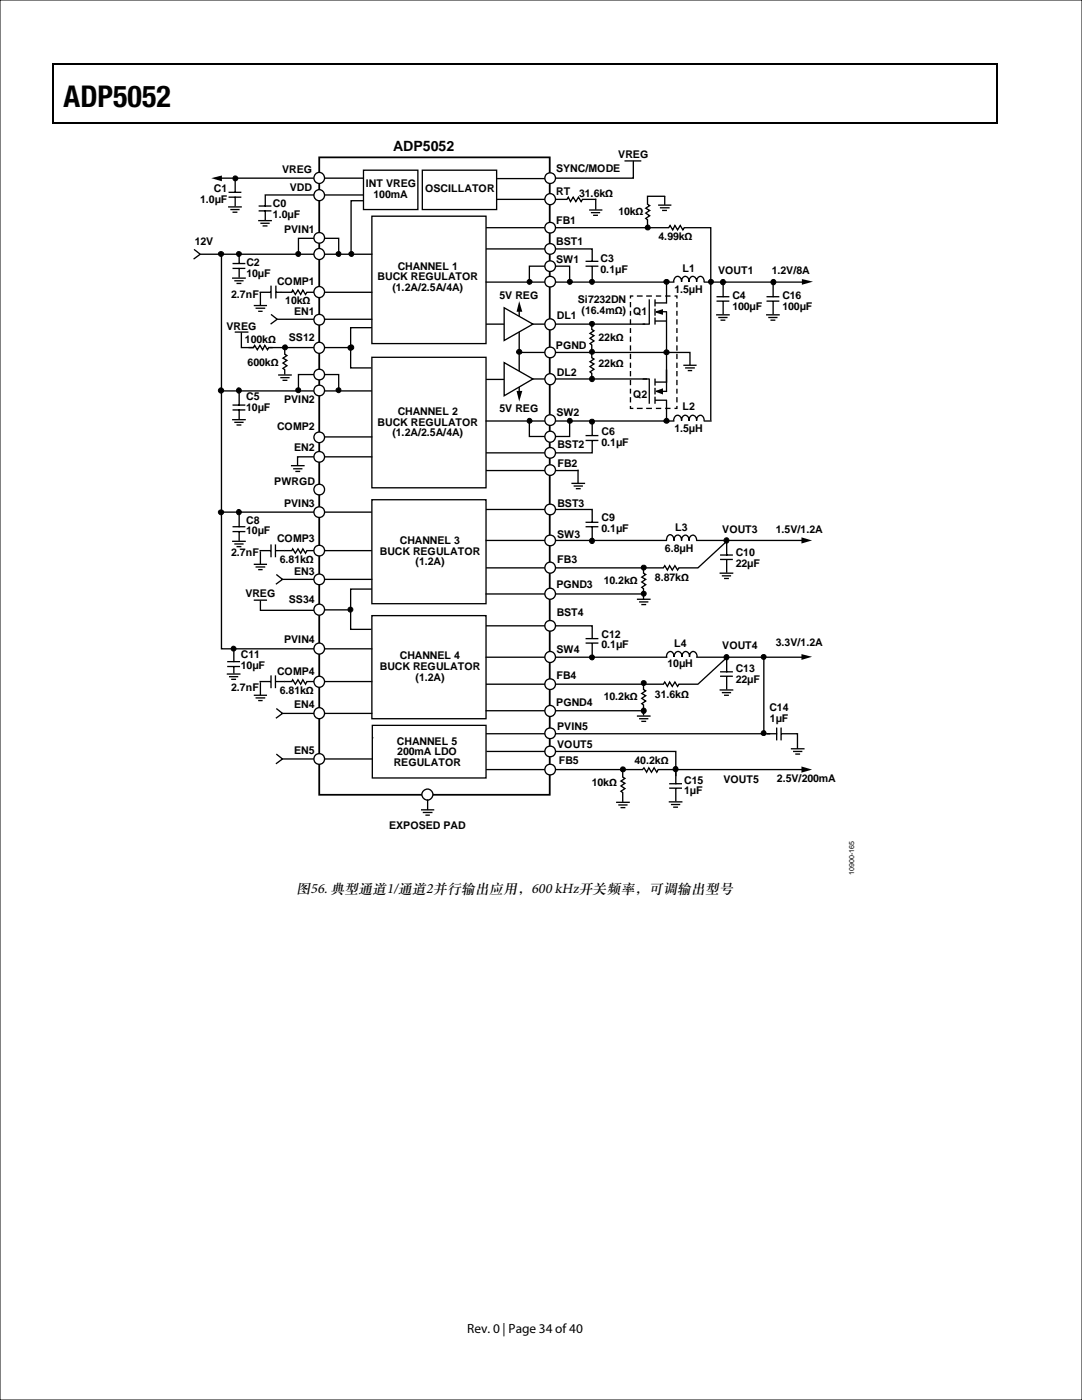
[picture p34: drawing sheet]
<svg xmlns="http://www.w3.org/2000/svg" width="216mm" height="279mm" viewBox="0 0 216 279" stroke-linecap="round" stroke-linejoin="round" font-family="sans-serif">
<defs><g id="words">
<text font-size="6" x="12.7" y="21.3">ADP5052</text>
<text font-size="2.9" x="59.2" y="178.3">图56. 典型通道1/通道2并行输出应用，600 kHz开关频率，可调输出型号</text>
<text font-size="2.8" x="78.4" y="30.2">ADP5052</text>
<text font-size="2.7" x="93.2" y="266">Rev. 0 | Page 34 of 40</text>
<g font-size="2.1">
<text x="56.3" y="34.6">VREG</text>
<text x="111" y="34.4">SYNC/MODE</text>
<text x="123.4" y="31.5">VREG</text>
<text x="39.9" y="40.5">1.0µF</text>
<text x="42.7" y="38.4">C1</text>
<text x="54.5" y="41.4">C0</text>
<text x="57.8" y="38.1">VDD</text>
<text x="73" y="37.4">INT VREG</text>
<text x="74.5" y="39.5">100mA</text>
<text x="84.8" y="38.4">OSCILLATOR</text>
<text x="111" y="38.9">RT</text>
<text x="115.6" y="39.4">31.6kΩ</text>
<text x="54.5" y="43.5">1.0µF</text>
<text x="56.7" y="46.6">PVIN1</text>
<text x="111" y="44.6">FB1</text>
<text x="123.4" y="42.9">10kΩ</text>
<text x="131.4" y="47.8">4.99kΩ</text>
<text x="38.9" y="48.8">12V</text>
<text x="49.2" y="53.1">C2</text>
<text x="79.4" y="53.8">CHANNEL 1</text>
<text x="111" y="49">BST1</text>
<text x="111" y="52.5">SW1</text>
<text x="119.8" y="52.3">C3</text>
<text x="46.1" y="59.5">2.7nF</text>
<text x="49.2" y="55.2">10µF</text>
<text x="55.3" y="56.9">COMP1</text>
<text x="75.4" y="55.9">BUCK REGULATOR</text>
<text x="78.3" y="58.1">(1.2A/2.5A/4A)</text>
<text x="99.7" y="59.8">5V REG</text>
<text x="119.8" y="54.4">0.1µF</text>
<text x="134.6" y="58.5">1.5µH</text>
<text x="136.2" y="54.3">L1</text>
<text x="143.3" y="54.7">VOUT1</text>
<text x="146.1" y="59.7">C4</text>
<text x="154" y="54.7">1.2V/8A</text>
<text x="156.1" y="59.7">C16</text>
<text x="45.2" y="65.8">VREG</text>
<text x="56.9" y="60.7">10kΩ</text>
<text x="58.7" y="62.9">EN1</text>
<text x="111.1" y="63.7">DL1</text>
<text x="115.3" y="60.5">Si7232DN</text>
<text x="116" y="62.7">(16.4mΩ) Q1</text>
<text x="146.1" y="61.8">100µF</text>
<text x="156.1" y="61.8">100µF</text>
<text x="48.9" y="68.4">100kΩ</text>
<text x="57.6" y="68.1">SS12</text>
<text x="110.9" y="69.7">PGND</text>
<text x="119.4" y="68.1">22kΩ</text>
<text x="49.4" y="73">600kΩ</text>
<text x="111.1" y="74.9">DL2</text>
<text x="119.4" y="73.2">22kΩ</text>
<text x="49.1" y="79.9">C5</text>
<text x="49.1" y="82">10µF</text>
<text x="56.7" y="80.3">PVIN2</text>
<text x="79.4" y="82.8">CHANNEL 2</text>
<text x="99.7" y="82.1">5V REG</text>
<text x="111" y="83.1">SW2</text>
<text x="126.3" y="79.5">Q2</text>
<text x="136.2" y="81.9">L2</text>
<text x="55.3" y="85.9">COMP2</text>
<text x="75.4" y="84.9">BUCK REGULATOR</text>
<text x="78.3" y="87.1">(1.2A/2.5A/4A)</text>
<text x="111.2" y="89.5">BST2</text>
<text x="120" y="86.8">C6</text>
<text x="120" y="88.9">0.1µF</text>
<text x="134.6" y="86.3">1.5µH</text>
<text x="58.7" y="90.1">EN2</text>
<text x="111.2" y="93.2">FB2</text>
<text x="54.7" y="96.8">PWRGD</text>
<text x="56.7" y="101.1">PVIN3</text>
<text x="111.2" y="101.2">BST3</text>
<text x="49.1" y="104.5">C8</text>
<text x="49.1" y="106.6">10µF</text>
<text x="111.2" y="107.3">SW3</text>
<text x="120" y="104">C9</text>
<text x="120" y="106.1">0.1µF</text>
<text x="134.7" y="106">L3</text>
<text x="144.1" y="106.5">VOUT3</text>
<text x="154.8" y="106.5">1.5V/1.2A</text>
<text x="46.1" y="111">2.7nF</text>
<text x="55.3" y="108.2">COMP3</text>
<text x="55.8" y="112.3">6.81kΩ</text>
<text x="75.8" y="110.7">BUCK REGULATOR</text>
<text x="79.8" y="108.6">CHANNEL 3</text>
<text x="82.9" y="112.8">(1.2A)</text>
<text x="111.2" y="112.4">FB3</text>
<text x="132.7" y="110.1">6.8µH</text>
<text x="146.8" y="111">C10</text>
<text x="146.8" y="113.1">22µF</text>
<text x="49" y="119.2">VREG</text>
<text x="58.7" y="114.7">EN3</text>
<text x="111" y="117.4">PGND3</text>
<text x="120.5" y="116.6">10.2kΩ</text>
<text x="130.7" y="116">8.87kΩ</text>
<text x="57.6" y="120.4">SS34</text>
<text x="111.1" y="123">BST4</text>
<text x="48.1" y="131.4">C11</text>
<text x="56.7" y="128.2">PVIN4</text>
<text x="79.8" y="131.6">CHANNEL 4</text>
<text x="111" y="130.4">SW4</text>
<text x="120" y="127.3">C12</text>
<text x="120" y="129.4">0.1µF</text>
<text x="134.5" y="129.1">L4</text>
<text x="144.1" y="129.5">VOUT4</text>
<text x="154.8" y="128.8">3.3V/1.2A</text>
<text x="46.1" y="137.9">2.7nF</text>
<text x="48.1" y="133.5">10µF</text>
<text x="55.3" y="134.7">COMP4</text>
<text x="75.8" y="133.7">BUCK REGULATOR</text>
<text x="82.9" y="135.8">(1.2A)</text>
<text x="111" y="135.4">FB4</text>
<text x="133.2" y="133.2">10µH</text>
<text x="146.8" y="134.2">C13</text>
<text x="146.8" y="136.3">22µF</text>
<text x="55.8" y="138.5">6.81kΩ</text>
<text x="58.7" y="141.3">EN4</text>
<text x="111" y="140.8">PGND4</text>
<text x="120.5" y="139.8">10.2kΩ</text>
<text x="130.7" y="139.2">31.6kΩ</text>
<text x="153.5" y="142">C14</text>
<text x="79.2" y="148.6">CHANNEL 5</text>
<text x="111.2" y="145.7">PVIN5</text>
<text x="111.2" y="149.3">VOUT5</text>
<text x="153.6" y="144.1">1µF</text>
<text x="58.7" y="150.5">EN5</text>
<text x="78.6" y="152.9">REGULATOR</text>
<text x="79.3" y="150.7">200mA LDO</text>
<text x="111.5" y="152.5">FB5</text>
<text x="126.6" y="152.4">40.2kΩ</text>
<text x="118.1" y="156.9">10kΩ</text>
<text x="136.5" y="156.4">C15</text>
<text x="136.5" y="158.5">1µF</text>
<text x="144.3" y="156.3">VOUT5</text>
<text x="155" y="156.1">2.5V/200mA</text>
<text x="77.6" y="165.4">EXPOSED PAD</text>
</g>
<text font-size="1.4" x="170.5" y="174.6" transform="rotate(-90 170.5 174.6)">10900-165</text>
</g></defs>
<g fill="#000">
<path d="M10.5 12.7h.3v1h-.3zM10.5 12.7h.3v.3h-.3zM133.3 12.7h.3v.3h-.3zM198.8 12.7h.2v1h-.2zM198.8 12.7h.2v.3h-.2zM10.5 24.4h.3v.2h-.3zM133.1 24.4h.2v.2h-.2zM198.8 24.4h.2v.2h-.2zM125.7 58.9h.7v.3h-.5v.4h-.2zM134.6 58.9h.6v.7h-.3v-.4h-.3zM125.7 81h.2v.4h.5v.2h-.7zM134.9 81h.3v.6h-.6v-.2h.3z"/>
<path d="M132.7 58.9v.3h1.1v-.3zM130.9 58.9v.3h1v-.3zM128.9 58.9v.3h1.2v-.3zM127.1 58.9v.3h1.1v-.3z"/>
<path d="M125.7 60.3v1h.2v-1zM125.7 62v1h.2v-1zM125.7 63.7v1.1h.2v-1.1zM125.7 65.5v1h.2v-1zM125.7 67.2v1h.2v-1zM125.7 68.9v1.1h.2v-1.1zM125.7 70.6v1.1h.2v-1.1zM125.7 72.4v1h.2v-1zM125.7 74v1.1h.2v-1.1zM125.7 75.8v1.1h.2v-1.1zM125.7 77.6v.9h.2v-.9zM125.7 79.3v1h.2v-1z"/>
<path d="M134.9 60.3v1h.3v-1zM134.9 62v1h.3v-1zM134.9 63.7v1.1h.3v-1.1zM134.9 65.5v1h.3v-1zM134.9 67.2v1h.3v-1zM134.9 68.9v1.1h.3v-1.1zM134.9 70.6v1.1h.3v-1.1zM134.9 72.4v1h.3v-1zM134.9 74v1.1h.3v-1.1zM134.9 75.8v1.1h.3v-1.1zM134.9 77.6v.9h.3v-.9zM134.9 79.3v1h.3v-1z"/>
<path d="M132.7 81.4v.2h1.1v-.2zM130.9 81.4v.2h1v-.2zM128.9 81.4v.2h1.2v-.2zM127.1 81.4v.2h1.1v-.2z"/>
</g>
<path d="M10.7 13.7v10.7M10.8 12.8h122.5M133.6 12.8h65.2M198.9 13.7v10.7M10.8 24.5h188" fill="none" stroke="#000" stroke-width=".25"/>
<path d="M124.6 32.1h3.4M126.4 32.1v3.5h-15.6" fill="none" stroke="#000" stroke-width=".26"/>
<path d="M63.7 31.4h46v127.2h-46z" fill="none" stroke="#000" stroke-width=".35"/>
<path d="M74.2 71.3h22.8v26.1h-22.8z" fill="#fff"/>
<path d="M74.2 71.3h22.8v26.1h-22.8z" fill="none" stroke="#000" stroke-width=".26"/>
<path d="M74.2 43.1h22.8v25.5h-22.8z" fill="#fff"/>
<path d="M74.2 43.1h22.8v25.5h-22.8z" fill="none" stroke="#000" stroke-width=".26"/>
<path d="M74.2 99.7h22.8v20.8h-22.8z" fill="#fff"/>
<path d="M74.2 99.7h22.8v20.8h-22.8z" fill="none" stroke="#000" stroke-width=".26"/>
<path d="M74.2 122.9h22.8v20.5h-22.8z" fill="#fff"/>
<path d="M72.5 34h10.9v7.8h-10.9zM84.3 34h14.8v7.8h-14.8zM74.2 122.9h22.8v20.5h-22.8z" fill="none" stroke="#000" stroke-width=".26"/>
<path d="M74.3 144.8h22.7v10.5h-22.7z" fill="#fff"/>
<g fill="none" stroke="#000" stroke-width=".26">
<path d="M43.9 35.6h28.6M45.6 39.4h2.6M45.6 38.4h2.6M46.9 35.8v2.7M46.9 39.3v1.9M72.5 38.9h-19.6v2.3M132.7 39.2h-3.5v1.6l.4 .2-.8 .6 .8 .4-.8 .5 .8 .6-.8 .5 .4 .3v1.5M38.7 49.8l1.3 .9-1.4 1M39.8 50.7h34.5M45.5 41.3h2.8M46 41.8h1.8M46.3 55.5h2.7"/>
<path d="M46.4 42.4h1M46.4 53.6h2.6M46.4 52.6h2.6M46.8 56h1.8M47.2 56.6h1M47.7 50.9v1.8M47.7 53.5v1.9M51.5 44h2.8M51.6 42.1h2.6M51.6 41.1h2.6M51.8 58.3h2.3M52 58.5v2.3"/>
<path d="M52 44.6h1.8M52.4 45.1h1M52.9 42v1.9M54.1 57v2.6M55 58.3h1.1M55 57v2.6M96.9 56.3h37.7M134.4 56.1a.81 .81 0 0 1 .8-.9 .81 .81 0 0 1 .8 .9 .78 .78 0 0 1 .7-.9 .78 .78 0 0 1 .8 .9 .78 .78 0 0 1 .7-.9 .78 .78 0 0 1 .8 .9 .78 .78 0 0 1 .7-.9 .78 .78 0 0 1 .8 .9M140.4 56.3h4.5M143 59.2h2.5M144.3 56.7v2.6M152.9 59.2h2.6"/>
<path d="M154.3 56.7v2.6M50.6 61h2.7M51 61.5h1.9M51.5 62.1h.9M54.1 62.7l1.2 1-1.3 1M55.1 63.7h19.2M103.6 61.9v16.5M118.1 64.7v1l.4 .3-.8 .5 .8 .5-.8 .5 .8 .5-.8 .6 .4 .2v.9M118.1 70.3v1.1l.4 .3-.8 .5 .8 .4-.8 .6 .8 .5-.8 .5 .4 .3v1M142.9 62.8h2.7M143 60.1h2.5M143.3 63.4h1.9"/>
<path d="M143.8 63.9h.9M144.3 60.1v2.6M152.9 62.8h2.7M152.9 60.1h2.6M153.3 63.4h1.9M153.7 63.9h1M154.3 60.1v2.6M74.3 144.8h22.7v10.5h-22.7z"/>
</g>
<g fill="#000">
<path d="M42.2 35.6l2.1-.6v1.2zM103.1 78h1.1l-.6 2.1zM103.6 60.1l.6 2.1h-1.1z"/>
<circle cx="144.2" cy="56.3" r=".51"/>
<circle cx="154.3" cy="56.3" r=".51"/>
</g>
<g fill="none" stroke="#000" stroke-width=".2">
<circle cx="144.2" cy="56.3" r=".51"/>
<circle cx="154.3" cy="56.3" r=".51"/>
</g>
<path d="M54.1 58.3h.9" fill="none" stroke="#fff" stroke-width=".35"/>
<path d="M58.4 58.1h3.1l-.2 .4h-3.1z" fill="#fff"/>
<path d="M56 58.3h2.2l.2-.4 .5 .9 .6-.9 .5 .9 .4-.9 .6 .9 .2-.5h13.1" fill="none" stroke="#000" stroke-width=".26"/>
<path d="M113.3 39.6h3.2l-.2 .5h-3.2z" fill="#fff"/>
<path d="M99.1 39.8h14l.3-.4 .4 .8 .6-.8 .5 .8 .5-.8 .6 .8 .2-.4h2.8" fill="none" stroke="#000" stroke-width=".26"/>
<path d="M133.6 45.2h3.2l-.2 .4h-3.1z" fill="#fff"/>
<g fill="none" stroke="#000" stroke-width=".26">
<path d="M97 45.4h36.4l.3-.4 .5 .9 .5-.9 .5 .9 .5-.9 .6 .9 .2-.5h5.3v38.5M46.8 66.3h2.8M47.7 78.3v2.6M48.2 66.5v2.9h15.5M46.3 83.8h2.7M46.4 81.8h2.6M46.4 80.8h2.6M46.8 84.3h1.8M47.2 84.8h1M47.7 81.7v2M58.1 92.9h2.7M58.5 93.6h1.8"/>
<path d="M58.9 94.1h1M63.3 91.2h11M63.7 91.2h-4.3v1.6M63.9 87.2h10.4M46.3 108h2.7M46.4 106.1h2.6M46.4 105.1h2.6M46.8 108.6h1.8M47.2 109.1h1M47.7 102.6v2.6M47.7 106v1.9M50.6 119.8h2.7"/>
<path d="M50.6 112.6h2.7M51 113.2h1.9M51.5 113.7h.9M51.8 109.9h2.3M52 120v1.8h11.7M52 110.2v2.2M54.1 108.7v2.5M55 109.9h1.8M55 108.7v2.5M55.1 114.7l1.3 .9-1.4 1M56.2 115.6h18.1M74.3 147.2h.1"/>
</g>
<path d="M54 109.9h1" fill="none" stroke="#fff" stroke-width=".35"/>
<path d="M58.4 109.7h3.1l-.2 .5h-3.1z" fill="#fff"/>
<g fill="none" stroke="#000" stroke-width=".26">
<path d="M56.7 109.9h1.5l.2-.4 .5 .9 .6-.9 .5 .9 .4-.9 .6 .9 .2-.5h13M45.3 134.5h2.7M45.3 133h2.6M45.3 132h2.6M45.7 135h1.8M46.1 135.6h1M46.7 129.5v2.6M46.7 132.9v1.5M50.6 138.8h2.7M51 139.3h1.9M51.5 139.8h.9M51.8 136h2.3"/>
<path d="M52 136.3v2.3M54.1 134.8v2.5M55 136h1.8M55 134.8v2.5M55.1 141.4l1.3 1-1.4 .9M55.1 150.5l1.3 1-1.4 .9M56.2 142.4h18.1M56.2 151.5h18.1"/>
</g>
<path d="M54 136h1" fill="none" stroke="#fff" stroke-width=".35"/>
<path d="M58.4 135.8h3.1l-.2 .5h-3.1z" fill="#fff"/>
<path d="M56.7 136h1.5l.2-.3 .5 .8 .6-.8 .5 .8 .4-.8 .6 .8 .2-.5h13.1" fill="none" stroke="#000" stroke-width=".26"/>
<circle cx="63.7" cy="35.5" r="1.08" fill="#fff"/>
<circle cx="63.7" cy="35.5" r="1.08" fill="none" stroke="#000" stroke-width=".26"/>
<circle cx="63.7" cy="39" r="1.08" fill="#fff"/>
<circle cx="63.7" cy="39" r="1.08" fill="none" stroke="#000" stroke-width=".26"/>
<circle cx="109.8" cy="39.8" r="1.08" fill="#fff"/>
<circle cx="109.8" cy="39.8" r="1.08" fill="none" stroke="#000" stroke-width=".26"/>
<circle cx="109.8" cy="45.4" r="1.07" fill="#fff"/>
<circle cx="109.8" cy="45.4" r="1.07" fill="none" stroke="#000" stroke-width=".26"/>
<circle cx="109.8" cy="56.2" r="1.07" fill="#fff"/>
<g fill="none" stroke="#000" stroke-width=".26">
<path d="M59.6 50.9v-3.3h8v3.3M72.5 40.1h-2.4v10.8M105.6 56.5v-3.4h8.1v3.4M59.6 78.1v-3.3h8v3.3M105.6 83.8v3.3h8.1v-3.3M115.3 93.7v2.8M74.2 117.6h-4.2v8h4.1"/>
<circle cx="109.8" cy="56.2" r="1.07"/>
</g>
<g fill="#000">
<circle cx="47" cy="35.6" r=".5"/>
<circle cx="44.1" cy="50.7" r=".5"/>
<circle cx="47.7" cy="50.7" r=".5"/>
<circle cx="59.5" cy="50.7" r=".49"/>
<circle cx="67.6" cy="50.7" r=".47"/>
<circle cx="70.1" cy="50.7" r=".47"/>
<circle cx="105.7" cy="56.2" r=".5"/>
<circle cx="113.7" cy="56.2" r=".5"/>
<circle cx="118.1" cy="56.2" r=".49"/>
<circle cx="129.2" cy="45.4" r=".49"/>
<circle cx="133" cy="56.2" r=".5"/>
<circle cx="141.9" cy="56.2" r=".5"/>
<circle cx="44.1" cy="77.9" r=".52"/>
<circle cx="47.6" cy="77.9" r=".51"/>
<circle cx="59.5" cy="77.9" r=".49"/>
<circle cx="67.6" cy="77.9" r=".47"/>
<circle cx="70.1" cy="69.3" r=".47"/>
<circle cx="103.6" cy="70.2" r=".5"/>
<circle cx="118.1" cy="75.6" r=".51"/>
<circle cx="118.1" cy="70.2" r=".49"/>
<circle cx="118.1" cy="64.6" r=".49"/>
<circle cx="133" cy="70.3" r=".5"/>
<circle cx="105.7" cy="84" r=".5"/>
<circle cx="113.7" cy="84" r=".5"/>
<circle cx="133" cy="84" r=".5"/>
<circle cx="44.1" cy="102.2" r=".5"/>
<circle cx="47.6" cy="102.2" r=".51"/>
<circle cx="46.6" cy="129.5" r=".5"/>
<circle cx="69.9" cy="121.7" r=".5"/>
</g>
<g fill="none" stroke="#000" stroke-width=".2">
<circle cx="47" cy="35.6" r=".5"/>
<circle cx="44.1" cy="50.7" r=".5"/>
<circle cx="47.7" cy="50.7" r=".5"/>
<circle cx="59.5" cy="50.7" r=".49"/>
<circle cx="67.6" cy="50.7" r=".47"/>
<circle cx="70.1" cy="50.7" r=".47"/>
<circle cx="105.7" cy="56.2" r=".5"/>
<circle cx="113.7" cy="56.2" r=".5"/>
<circle cx="118.1" cy="56.2" r=".49"/>
<circle cx="129.2" cy="45.4" r=".49"/>
<circle cx="133" cy="56.2" r=".5"/>
<circle cx="141.9" cy="56.2" r=".5"/>
<circle cx="44.1" cy="77.9" r=".52"/>
<circle cx="47.6" cy="77.9" r=".51"/>
<circle cx="59.5" cy="77.9" r=".49"/>
<circle cx="67.6" cy="77.9" r=".47"/>
<circle cx="70.1" cy="69.3" r=".47"/>
<circle cx="103.6" cy="70.2" r=".5"/>
<circle cx="118.1" cy="75.6" r=".51"/>
<circle cx="118.1" cy="70.2" r=".49"/>
<circle cx="118.1" cy="64.6" r=".49"/>
<circle cx="133" cy="70.3" r=".5"/>
<circle cx="105.7" cy="84" r=".5"/>
<circle cx="113.7" cy="84" r=".5"/>
<circle cx="133" cy="84" r=".5"/>
<circle cx="44.1" cy="102.2" r=".5"/>
<circle cx="47.6" cy="102.2" r=".51"/>
<circle cx="46.6" cy="129.5" r=".5"/>
<circle cx="69.9" cy="121.7" r=".5"/>
</g>
<circle cx="63.7" cy="47.5" r="1.07" fill="#fff"/>
<circle cx="63.7" cy="47.5" r="1.07" fill="none" stroke="#000" stroke-width=".26"/>
<circle cx="63.7" cy="50.7" r="1.08" fill="#fff"/>
<circle cx="63.7" cy="50.7" r="1.08" fill="none" stroke="#000" stroke-width=".26"/>
<circle cx="63.7" cy="58.3" r="1.08" fill="#fff"/>
<circle cx="63.7" cy="58.3" r="1.08" fill="none" stroke="#000" stroke-width=".26"/>
<circle cx="63.7" cy="63.8" r="1.07" fill="#fff"/>
<circle cx="63.7" cy="63.8" r="1.07" fill="none" stroke="#000" stroke-width=".26"/>
<circle cx="63.7" cy="74.7" r="1.07" fill="#fff"/>
<g fill="none" stroke="#000" stroke-width=".26">
<path d="M44.2 50.7v78.8h30.1M44.2 78h30M44.2 102.2h30"/>
<circle cx="63.7" cy="74.7" r="1.07"/>
</g>
<circle cx="63.7" cy="77.9" r="1.07" fill="#fff"/>
<circle cx="63.7" cy="77.9" r="1.07" fill="none" stroke="#000" stroke-width=".26"/>
<circle cx="63.7" cy="91.2" r="1.07" fill="#fff"/>
<circle cx="63.7" cy="91.2" r="1.07" fill="none" stroke="#000" stroke-width=".26"/>
<circle cx="63.7" cy="102.2" r="1.07" fill="#fff"/>
<circle cx="63.7" cy="102.2" r="1.07" fill="none" stroke="#000" stroke-width=".26"/>
<circle cx="63.7" cy="115.6" r="1.07" fill="#fff"/>
<circle cx="63.7" cy="115.6" r="1.07" fill="none" stroke="#000" stroke-width=".26"/>
<circle cx="63.7" cy="109.9" r="1.07" fill="#fff"/>
<g fill="none" stroke="#000" stroke-width=".26">
<path d="M63.7 69.4h6.3M74.2 65.4h-4.2v8h4.1M63.7 121.7h6.3"/>
<circle cx="63.7" cy="109.9" r="1.07"/>
</g>
<circle cx="69.9" cy="69.4" r=".5" fill="#000"/>
<circle cx="69.9" cy="69.4" r=".5" fill="none" stroke="#000" stroke-width=".2"/>
<circle cx="63.7" cy="121.7" r="1.08" fill="#fff"/>
<circle cx="63.7" cy="121.7" r="1.08" fill="none" stroke="#000" stroke-width=".26"/>
<circle cx="63.7" cy="129.5" r="1.08" fill="#fff"/>
<circle cx="63.7" cy="129.5" r="1.08" fill="none" stroke="#000" stroke-width=".26"/>
<circle cx="63.7" cy="136.1" r="1.08" fill="#fff"/>
<circle cx="63.7" cy="136.1" r="1.08" fill="none" stroke="#000" stroke-width=".26"/>
<circle cx="63.7" cy="142.3" r="1.08" fill="#fff"/>
<circle cx="63.7" cy="142.3" r="1.08" fill="none" stroke="#000" stroke-width=".26"/>
<circle cx="63.7" cy="151.5" r="1.07" fill="#fff"/>
<circle cx="63.7" cy="151.5" r="1.07" fill="none" stroke="#000" stroke-width=".26"/>
<circle cx="85.3" cy="158.6" r="1.09" fill="#fff"/>
<circle cx="85.3" cy="158.6" r="1.09" fill="none" stroke="#000" stroke-width=".26"/>
<circle cx="63.7" cy="69.4" r="1.08" fill="#fff"/>
<circle cx="63.7" cy="69.4" r="1.08" fill="none" stroke="#000" stroke-width=".26"/>
<path d="M100.6 61.4l5.7 3.3-5.7 3.3z" fill="#fff"/>
<path d="M97 64.7h3.6M100.6 61.4l5.7 3.3-5.7 3.3zM106.2 64.7h22.6" fill="none" stroke="#000" stroke-width=".26"/>
<path d="M100.6 72.4l5.7 3.2-5.7 3.4z" fill="#fff"/>
<g fill="none" stroke="#000" stroke-width=".26">
<path d="M129.6 59.7v5M130.7 59.7v1.5M133 56.4v4.1h-2.3M97 75.7h3.6M100.6 72.4l5.7 3.2-5.7 3.4zM106.3 75.6h23.3M128.2 64.7h1.4M129.6 75.6v5M130.7 64.1h2.3M130.7 76.3h2.3M130.7 79.9h2.4M130.7 61.6v1.4"/>
<path d="M130.7 63.4v1.4M130.7 75.5v1.5M130.7 77.4v1.3M130.7 79.2v1.4M130.9 62.2h2.2M130.9 78.1h2.2M133 62.3v15.8M133 80v4"/>
</g>
<path d="M130.9 62.1l1.4-.4v1.1l-1.4-.4zM130.9 78l1.4-.5v1.2l-1.4-.5z" fill="#000"/>
<circle cx="109.8" cy="53.1" r="1.07" fill="#fff"/>
<g fill="none" stroke="#000" stroke-width=".26">
<path d="M97 49.7h21.2v2.5M116.8 53.1h2.6M116.8 52.2h2.6M118.2 53.1v2.8M116.8 86.9h2.6M116.8 87.9h2.6M118.2 87.9v2.5h-21.2M118.2 84.1v2.8M97 101.7h21.2v2.5M116.8 105.1h2.6M116.8 104.2h2.6M118.2 105.1v2.9"/>
<circle cx="109.8" cy="53.1" r="1.07"/>
</g>
<path d="M118.2 52.2v.9M118.2 86.9v1M118.2 104.2v1" fill="none" stroke="#fff" stroke-width=".35"/>
<g fill="#000">
<circle cx="118.1" cy="84.2" r=".49"/>
<circle cx="118.1" cy="107.9" r=".51"/>
</g>
<g fill="none" stroke="#000" stroke-width=".2">
<circle cx="118.1" cy="84.2" r=".49"/>
<circle cx="118.1" cy="107.9" r=".51"/>
</g>
<circle cx="109.8" cy="49.7" r="1.07" fill="#fff"/>
<g fill="none" stroke="#000" stroke-width=".26">
<path d="M99.2 35.6h10.5M118.9 39.8v1.9M132.6 39.3v1.5M117.5 41.9h2.7M117.9 42.4h1.9M118.3 43h1M131.3 40.9h2.7M131.7 41.5h1.9M132.1 42h1M103.7 70.3h34v2.4M136.4 72.9h2.6M136.7 73.4h1.9"/>
<path d="M137.2 74h.9M85.3 159.7v1.8M84 161.6h2.7M84.4 162.1h1.9M84.9 162.7h.9"/>
<circle cx="109.8" cy="49.7" r="1.07"/>
</g>
<circle cx="109.8" cy="35.6" r="1.07" fill="#fff"/>
<g fill="none" stroke="#000" stroke-width=".26">
<path d="M144 56.3h16.4M55.5 74.8h2.7M55.9 75.4h1.9M56.4 75.9h.9M56.8 69.6v1.1l.5 .3-.8 .5 .8 .4-.8 .6 .8 .5-.8 .5 .3 .3v1M96.9 84h37.7M97 93.9h18.4M114 96.5h2.8M114.5 97h1.8M114.9 97.5h1M134.4 83.8a.81 .81 0 0 1 .8-.9 .81 .81 0 0 1 .8 .9 .78 .78 0 0 1 .7-.9 .78 .78 0 0 1 .8 .9 .78 .78 0 0 1 .7-.9 .78 .78 0 0 1 .8 .9 .78 .78 0 0 1 .7-.9 .78 .78 0 0 1 .8 .9M140.4 84h1.6"/>
<path d="M96.9 107.9h36.2M127.1 119.6h2.7M128.4 113.3v1.1l.4 .3-.7 .5 .7 .4-.7 .6 .7 .5-.7 .5 .3 .3v2.1M133 107.8a.82 .82 0 0 1 1-1l.3 .2 .2 .8a.78 .78 0 0 1 .7-1 .78 .78 0 0 1 .8 1 .78 .78 0 0 1 .7-1 .78 .78 0 0 1 .8 1 .78 .78 0 0 1 .7-1 .78 .78 0 0 1 .8 1M138.9 107.9h21.4M143.6 114.4h2.7M143.7 111.7h2.5M143.7 110.8h2.5M144 114.9h1.9M144.5 115.4h.9M145 108.2v2.7M145 111.7v2.6"/>
<path d="M145 108l-5.7 5.3h-3.8l-.3 .5-.5-.9-.6 .9-.5-.9-.4 .9-.6-.9-.2 .4h-35.4M96.9 131.2h36.3M97 124.9h21.2v2.6M116.8 128.3h2.6M116.8 127.5h2.6M118.2 128.4v2.9M127.5 120.1h1.9M128 120.7h.9M128.4 136.6v1l.4 .3-.7 .5 .7 .4-.7 .6 .7 .5-.7 .5 .3 .3v2.1M133 131a.78 .78 0 0 1 .7-1 .78 .78 0 0 1 .8 1 .81 .81 0 0 1 .8-1 .81 .81 0 0 1 .8 1 .78 .78 0 0 1 .7-1 .78 .78 0 0 1 .8 1 .78 .78 0 0 1 .7-1 .78 .78 0 0 1 .8 1M138.9 131.2h21.4M143.6 137.7h2.7"/>
<path d="M143.7 135h2.5M143.7 134.1h2.5M144 138.2h1.9M144.5 138.8h.9M145 131.5v2.7M145 135v2.6M145 131.3l-5.7 5.2h-3.8l-.3 .5-.5-.9-.6 .9-.5-.9-.4 .9-.6-.9-.2 .4h-35.4M97 153.6h31.2l.3-.4 .5 .9 .5-.9 .5 .9 .5-.9 .6 .9 .2-.5h3.7M97 146.4h58.1M97.1 150h37.7v4.9M124.3 153.9v1.2l.4 .3-.8 .5 .8 .4-.8 .6 .8 .5-.8 .5 .4 .3v1.8M127.1 142.9h2.7"/>
<path d="M127.5 143.4h1.9M128 144h.9M133.5 157.3h2.6M133.5 156.4h2.6M134.8 153.9v2.6M134.8 157.3v2.6M134.8 153.6h25.5M155 145.2v2.6M155.9 146.4h3.2v3M155.9 145.2v2.6M157.8 149.4h2.7M158.2 150h1.9"/>
<path d="M158.7 150.5h1M122.9 160.1h2.8M123.4 160.6h1.8M123.8 161.2h1M133.4 160h2.8M133.9 160.6h1.8M134.3 161.1h1"/>
<circle cx="109.8" cy="35.6" r="1.07"/>
</g>
<g fill="#000">
<path d="M160 55.7l2.2 .5-2.2 .6zM159.9 107.2l2.1 .7-2.1 .6zM159.9 130.5l2.1 .6-2.1 .6zM159.9 153l2.1 .6-2.1 .6z"/>
<circle cx="56.9" cy="69.3" r=".48"/>
<circle cx="128.4" cy="113.3" r=".5"/>
<circle cx="128.4" cy="118.5" r=".5"/>
<circle cx="144.9" cy="107.9" r=".51"/>
<circle cx="118.1" cy="131.2" r=".49"/>
<circle cx="128.4" cy="136.3" r=".5"/>
<circle cx="144.9" cy="131.2" r=".51"/>
<circle cx="152.4" cy="131.1" r=".49"/>
<circle cx="124.3" cy="153.5" r=".5"/>
<circle cx="134.8" cy="153.5" r=".51"/>
<circle cx="152.4" cy="146.3" r=".49"/>
</g>
<g fill="none" stroke="#000" stroke-width=".2">
<circle cx="56.9" cy="69.3" r=".48"/>
<circle cx="128.4" cy="113.3" r=".5"/>
<circle cx="128.4" cy="118.5" r=".5"/>
<circle cx="144.9" cy="107.9" r=".51"/>
<circle cx="118.1" cy="131.2" r=".49"/>
<circle cx="128.4" cy="136.3" r=".5"/>
<circle cx="144.9" cy="131.2" r=".51"/>
<circle cx="152.4" cy="131.1" r=".49"/>
<circle cx="124.3" cy="153.5" r=".5"/>
<circle cx="134.8" cy="153.5" r=".51"/>
<circle cx="152.4" cy="146.3" r=".49"/>
</g>
<path d="M118.2 127.5v.9" fill="none" stroke="#fff" stroke-width=".35"/>
<circle cx="109.8" cy="64.7" r="1.08" fill="#fff"/>
<circle cx="109.8" cy="64.7" r="1.08" fill="none" stroke="#000" stroke-width=".26"/>
<circle cx="109.8" cy="70.3" r="1.07" fill="#fff"/>
<circle cx="109.8" cy="70.3" r="1.07" fill="none" stroke="#000" stroke-width=".26"/>
<circle cx="109.8" cy="75.7" r="1.08" fill="#fff"/>
<circle cx="109.8" cy="75.7" r="1.08" fill="none" stroke="#000" stroke-width=".26"/>
<circle cx="109.8" cy="83.8" r="1.07" fill="#fff"/>
<circle cx="109.8" cy="83.8" r="1.07" fill="none" stroke="#000" stroke-width=".26"/>
<circle cx="109.8" cy="87.2" r="1.08" fill="#fff"/>
<circle cx="109.8" cy="87.2" r="1.08" fill="none" stroke="#000" stroke-width=".26"/>
<circle cx="109.8" cy="90.4" r="1.07" fill="#fff"/>
<circle cx="109.8" cy="90.4" r="1.07" fill="none" stroke="#000" stroke-width=".26"/>
<circle cx="109.8" cy="93.8" r="1.07" fill="#fff"/>
<circle cx="109.8" cy="93.8" r="1.07" fill="none" stroke="#000" stroke-width=".26"/>
<circle cx="109.8" cy="101.7" r="1.07" fill="#fff"/>
<circle cx="109.8" cy="101.7" r="1.07" fill="none" stroke="#000" stroke-width=".26"/>
<circle cx="109.8" cy="107.9" r="1.07" fill="#fff"/>
<circle cx="109.8" cy="107.9" r="1.07" fill="none" stroke="#000" stroke-width=".26"/>
<circle cx="109.8" cy="113.3" r="1.08" fill="#fff"/>
<g fill="none" stroke="#000" stroke-width=".26">
<path d="M96.9 118.5h31.5M96.9 141.8h31.5"/>
<circle cx="109.8" cy="113.3" r="1.08"/>
</g>
<circle cx="128.4" cy="141.8" r=".51" fill="#000"/>
<circle cx="128.4" cy="141.8" r=".51" fill="none" stroke="#000" stroke-width=".2"/>
<circle cx="109.8" cy="118.5" r="1.08" fill="#fff"/>
<circle cx="109.8" cy="118.5" r="1.08" fill="none" stroke="#000" stroke-width=".26"/>
<circle cx="109.8" cy="124.9" r="1.07" fill="#fff"/>
<circle cx="109.8" cy="124.9" r="1.07" fill="none" stroke="#000" stroke-width=".26"/>
<circle cx="109.8" cy="131.1" r="1.08" fill="#fff"/>
<circle cx="109.8" cy="131.1" r="1.08" fill="none" stroke="#000" stroke-width=".26"/>
<circle cx="109.8" cy="136.5" r="1.07" fill="#fff"/>
<circle cx="109.8" cy="136.5" r="1.07" fill="none" stroke="#000" stroke-width=".26"/>
<circle cx="109.8" cy="141.9" r="1.08" fill="#fff"/>
<circle cx="109.8" cy="141.9" r="1.08" fill="none" stroke="#000" stroke-width=".26"/>
<circle cx="109.8" cy="150" r="1.07" fill="#fff"/>
<circle cx="109.8" cy="150" r="1.07" fill="none" stroke="#000" stroke-width=".26"/>
<circle cx="109.8" cy="146.3" r="1.07" fill="#fff"/>
<circle cx="109.8" cy="146.3" r="1.07" fill="none" stroke="#000" stroke-width=".26"/>
<circle cx="109.8" cy="153.6" r="1.07" fill="#fff"/>
<circle cx="109.8" cy="153.6" r="1.07" fill="none" stroke="#000" stroke-width=".26"/>
<circle cx="63.7" cy="87.3" r="1.07" fill="#fff"/>
<g fill="none" stroke="#000" stroke-width=".26">
<path d="M152.4 131.6v14.8"/>
<circle cx="63.7" cy="87.3" r="1.07"/>
</g>
<path d="M50.8 69.2h3.1l-.2 .4h-3.1z" fill="#fff"/>
<path d="M49.6 69.4h.9l.3-.5 .5 .9 .6-.9 .5 .9 .4-.9 .6 .9 .2-.4h.8" fill="none" stroke="#000" stroke-width=".26"/>
<circle cx="63.7" cy="97.7" r="1.07" fill="#fff"/>
<circle cx="63.7" cy="97.7" r="1.07" fill="none" stroke="#000" stroke-width=".26"/>
<path d="M0 0h215.9v279.4h-215.9z" fill="none" stroke="#080102" stroke-width=".2"/>
<use href="#words"/>
</svg>
